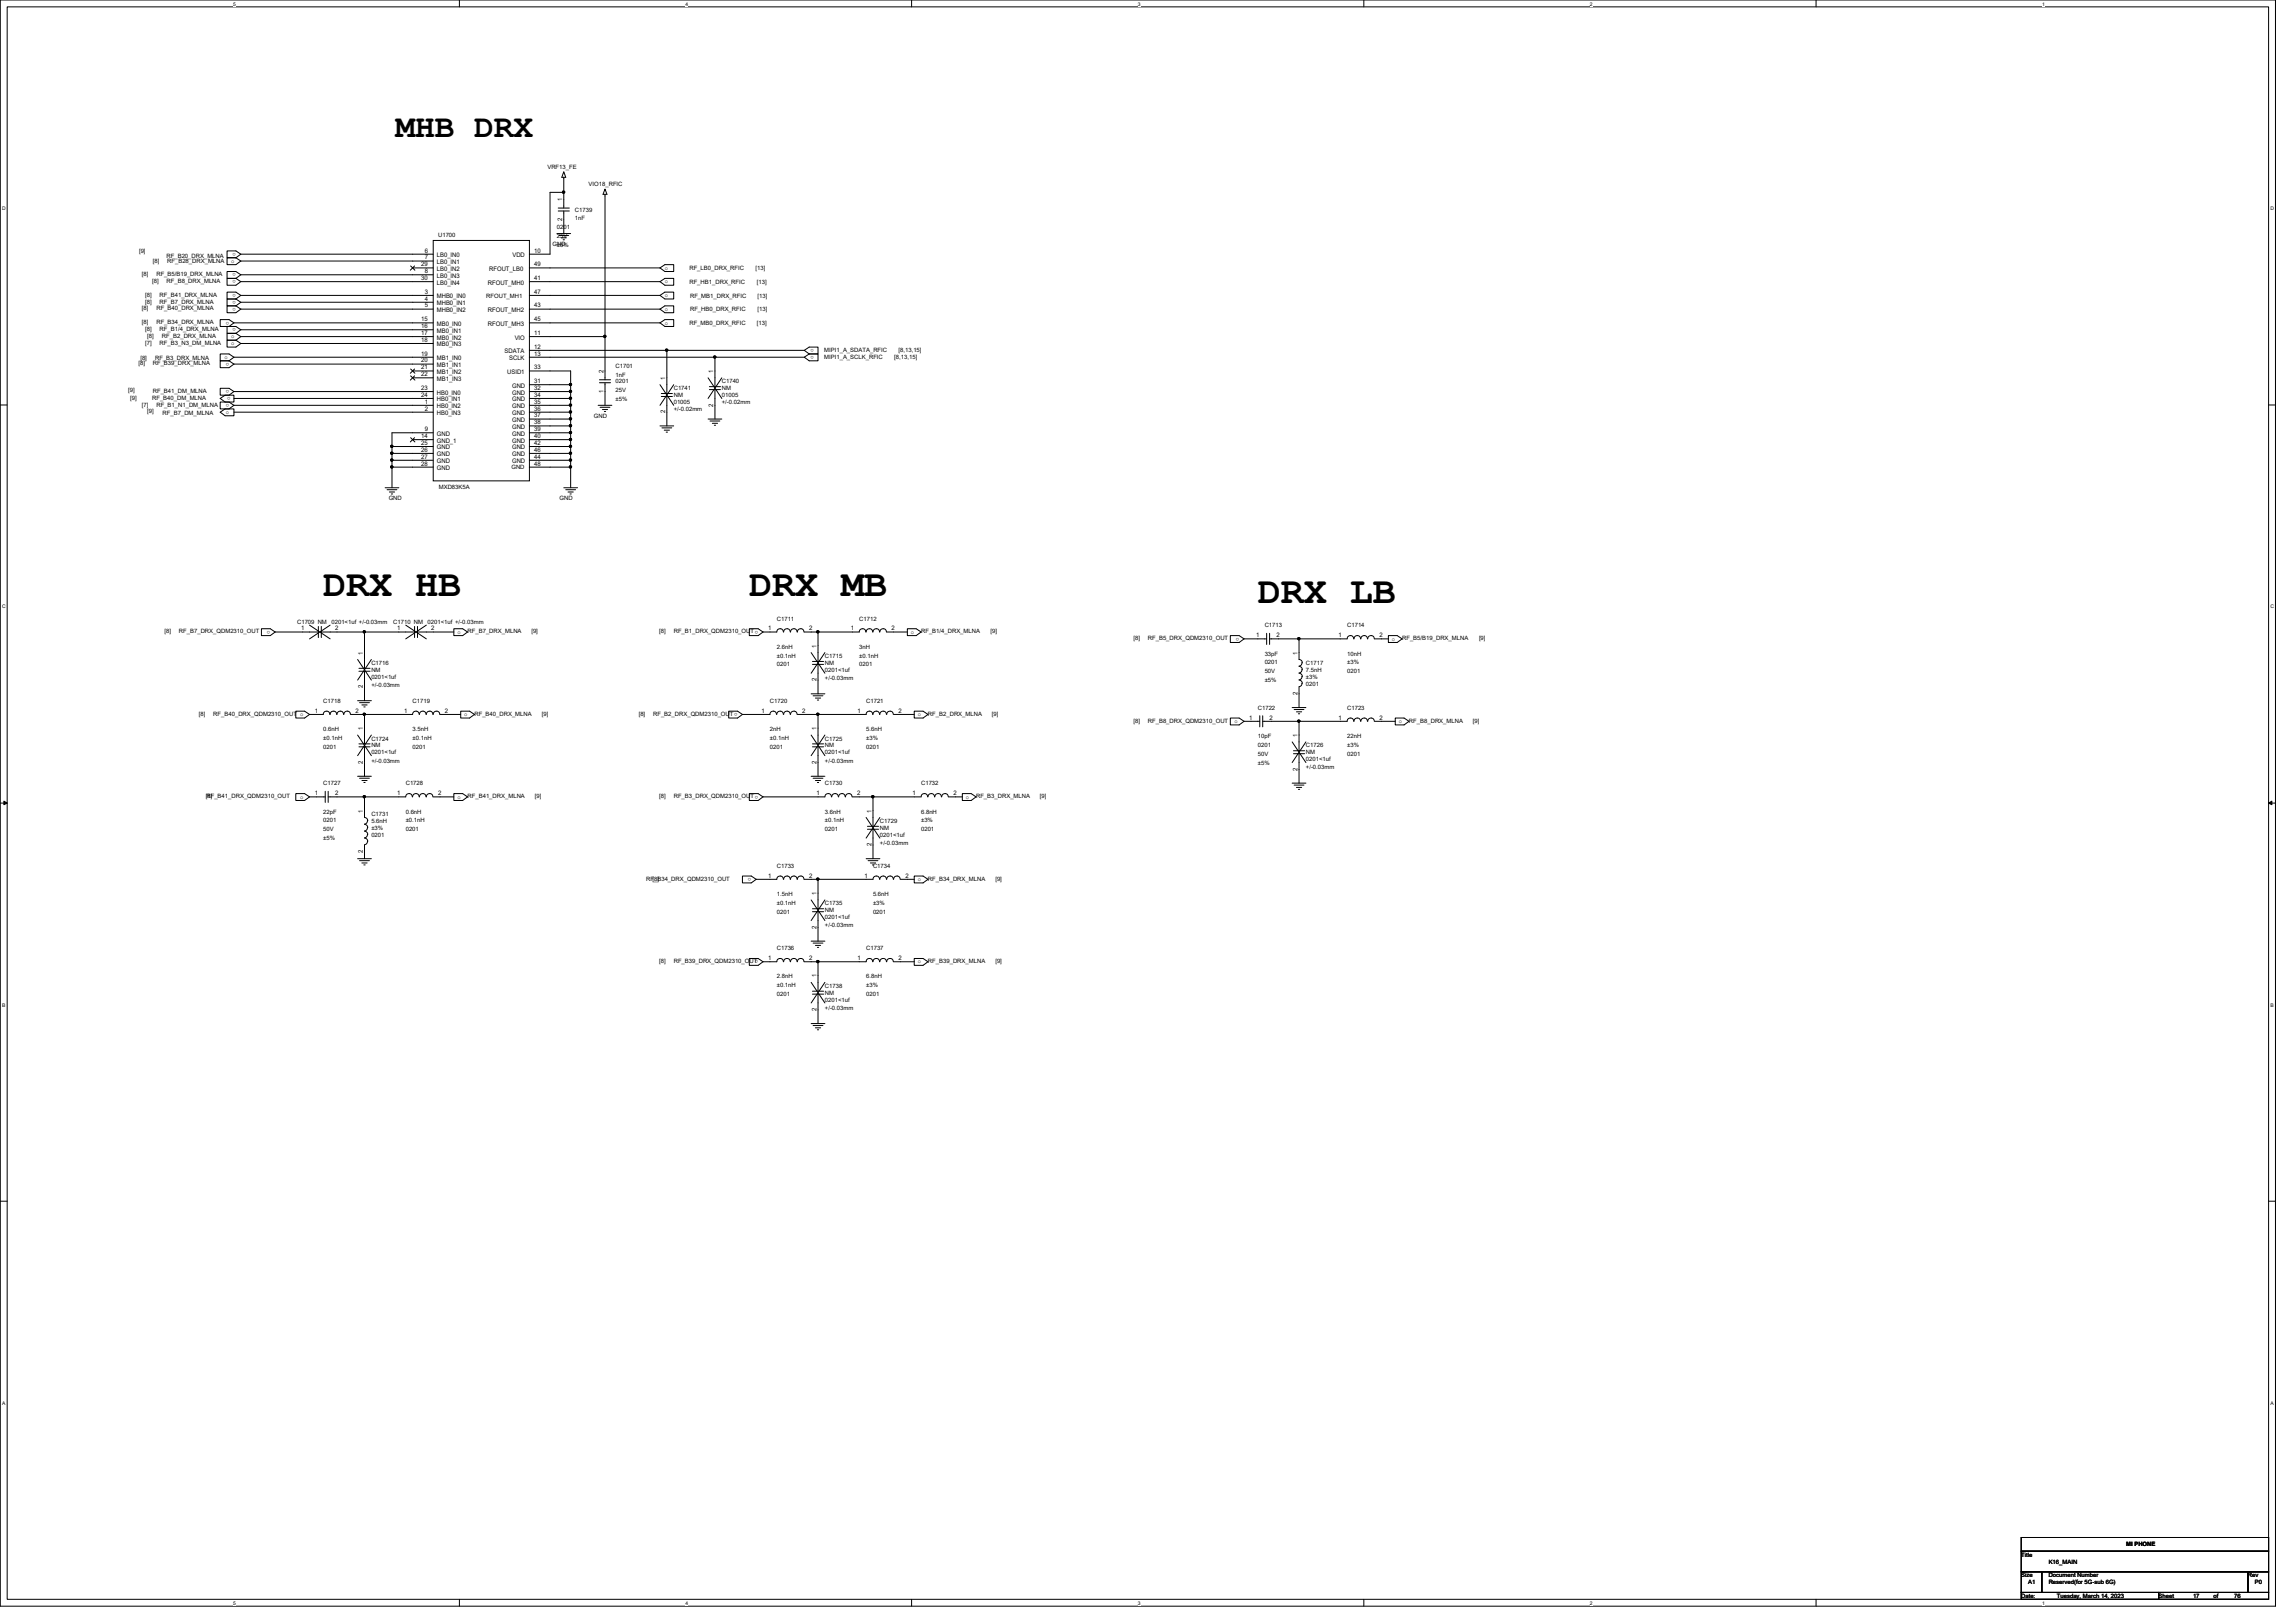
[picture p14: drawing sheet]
<svg xmlns="http://www.w3.org/2000/svg" width="297mm" height="210mm" viewBox="0 0 297 210" stroke-linecap="round" stroke-linejoin="round" font-family="sans-serif">
<defs><g id="words">
<g font-size="5">
<text x="41.8" y="77.1">DRX HB</text>
<text x="96.9" y="77.1">DRX MB</text>
<text x="162.7" y="78">DRX LB</text>
</g>
<text font-size="4.2" x="51.2" y="17.8">MHB DRX</text>
<g font-size=".8">
<text x="70.8" y="21.9">VRF13_FE</text>
<text x="72" y="29.6">0201</text>
<text x="72.7" y="28.6" transform="rotate(-90 72.7 28.6)">2</text>
<text x="72.7" y="26" transform="rotate(-90 72.7 26)">1</text>
<text x="74.4" y="27.4">C1739</text>
<text x="74.4" y="28.4">1nF</text>
<text x="76.2" y="24.1">VIO18_RFIC</text>
<text x="18" y="32.7">[9]</text>
<text x="18.4" y="35.7">[8]</text>
<text x="19.8" y="34.1">[8]</text>
<text x="20.2" y="35.7">RF_B5/B19_DRX_MLNA</text>
<text x="21.5" y="33.4">RF_B20_DRX_MLNA</text>
<text x="21.6" y="34.1">RF_B28_DRX_MLNA</text>
<text x="29.9" y="34">o</text>
<text x="30.5" y="32.7" transform="rotate(180 30.5 32.7)">o</text>
<text x="30.5" y="35.4" transform="rotate(180 30.5 35.4)">o</text>
<text x="54.5" y="34.5">29</text>
<text x="54.9" y="35.3">8</text>
<text x="54.9" y="32.7">6</text>
<text x="54.9" y="33.6">7</text>
<text x="56.5" y="35.1">LB0_IN2</text>
<text x="56.5" y="35.9">LB0_IN3</text>
<text x="56.5" y="33.3">LB0_IN0</text>
<text x="56.5" y="34.2">LB0_IN1</text>
<text x="56.7" y="30.6">U1700</text>
<text x="63.3" y="35.1">RFOUT_LB0</text>
<text x="66.3" y="33.3">VDD</text>
<text x="69.1" y="34.5">49</text>
<text x="69.1" y="32.7">10</text>
<text x="71.5" y="31.8">GND</text>
<text x="72" y="30.8">25V</text>
<text x="72" y="31.9">±5%</text>
<text x="86" y="34.9">o</text>
<text x="89.2" y="35">RF_LB0_DRX_RFIC</text>
<text x="97.7" y="35">[13]</text>
<text x="18.4" y="40.2">[8]</text>
<text x="18.4" y="42">[8]</text>
<text x="18.8" y="38.4">[8]</text>
<text x="18.8" y="39.3">[8]</text>
<text x="19.7" y="36.6">[8]</text>
<text x="20.2" y="40.2">RF_B40_DRX_MLNA</text>
<text x="20.2" y="42">RF_B34_DRX_MLNA</text>
<text x="20.7" y="38.4">RF_B41_DRX_MLNA</text>
<text x="20.7" y="39.3">RF_B7_DRX_MLNA</text>
<text x="21.5" y="36.6">RF_B8_DRX_MLNA</text>
<text x="29.6" y="41.6" transform="rotate(180 29.6 41.6)">o</text>
<text x="30.5" y="38.1" transform="rotate(180 30.5 38.1)">o</text>
<text x="30.5" y="38.9" transform="rotate(180 30.5 38.9)">o</text>
<text x="30.5" y="39.8" transform="rotate(180 30.5 39.8)">o</text>
<text x="30.5" y="36.3" transform="rotate(180 30.5 36.3)">o</text>
<text x="54.5" y="36.2">30</text>
<text x="54.5" y="41.6">15</text>
<text x="54.9" y="38">3</text>
<text x="54.9" y="38.9">4</text>
<text x="54.9" y="39.8">5</text>
<text x="56.5" y="36.8">LB0_IN4</text>
<text x="56.5" y="38.6">MHB0_IN0</text>
<text x="56.5" y="39.5">MHB0_IN1</text>
<text x="56.5" y="40.4">MHB0_IN2</text>
<text x="62.9" y="38.5">RFOUT_MH1</text>
<text x="63.1" y="36.8">RFOUT_MH0</text>
<text x="63.1" y="40.4">RFOUT_MH2</text>
<text x="69.1" y="36.2">41</text>
<text x="69.1" y="38">47</text>
<text x="69.1" y="41.6">45</text>
<text x="69.1" y="39.8">43</text>
<text x="86" y="36.7">o</text>
<text x="86" y="38.4">o</text>
<text x="86" y="40.2">o</text>
<text x="86" y="42">o</text>
<text x="89.2" y="36.7">RF_HB1_DRX_RFIC</text>
<text x="89.3" y="38.5">RF_MB1_DRX_RFIC</text>
<text x="89.3" y="40.3">RF_HB0_DRX_RFIC</text>
<text x="97.9" y="36.7">[13]</text>
<text x="98" y="40.3">[13]</text>
<text x="98" y="38.5">[13]</text>
<text x="17.9" y="47.3">[8]</text>
<text x="18.2" y="46.5">[8]</text>
<text x="18.8" y="42.8">[8]</text>
<text x="18.8" y="44.6">[7]</text>
<text x="19" y="43.7">[8]</text>
<text x="19.8" y="47.3">RF_B39_DRX_MLNA</text>
<text x="20.1" y="46.5">RF_B3_DRX_MLNA</text>
<text x="20.7" y="42.8">RF_B1/4_DRX_MLNA</text>
<text x="20.7" y="44.6">RF_B3_N3_DM_MLNA</text>
<text x="21" y="43.7">RF_B2_DRX_MLNA</text>
<text x="29" y="46.4">o</text>
<text x="29.6" y="46.9" transform="rotate(180 29.6 46.9)">o</text>
<text x="29.9" y="44.7">o</text>
<text x="29.9" y="43.8">o</text>
<text x="30.5" y="42.5" transform="rotate(180 30.5 42.5)">o</text>
<text x="54.5" y="44.2">18</text>
<text x="54.5" y="46">19</text>
<text x="54.5" y="46.9">20</text>
<text x="54.5" y="47.8">21</text>
<text x="54.5" y="43.3">17</text>
<text x="54.5" y="42.5">16</text>
<text x="56.5" y="44.8">MB0_IN3</text>
<text x="56.5" y="46.6">MB1_IN0</text>
<text x="56.5" y="47.5">MB1_IN1</text>
<text x="56.5" y="43.9">MB0_IN2</text>
<text x="56.5" y="43.1">MB0_IN1</text>
<text x="56.5" y="42.2">MB0_IN0</text>
<text x="63.1" y="42.2">RFOUT_MH3</text>
<text x="65.3" y="45.7">SDATA</text>
<text x="65.9" y="46.6">SCLK</text>
<text x="66.6" y="43.9">VIO</text>
<text x="69.1" y="47.8">33</text>
<text x="69.1" y="43.3">11</text>
<text x="69.1" y="46">13</text>
<text x="69.1" y="45.1">12</text>
<text x="79.6" y="47.7">C1701</text>
<text x="89.2" y="42.1">RF_MB0_DRX_RFIC</text>
<text x="97.9" y="42.1">[13]</text>
<text x="105.3" y="45.2" transform="rotate(180 105.3 45.2)">o</text>
<text x="105.3" y="46.1" transform="rotate(180 105.3 46.1)">o</text>
<text x="106.6" y="45.5">MIPI1_A_SDATA_RFIC</text>
<text x="106.6" y="46.4">MIPI1_A_SCLK_RFIC</text>
<text x="115.7" y="46.4">[8,13,15]</text>
<text x="116.2" y="45.5">[8,13,15]</text>
<text x="16.6" y="50.7">[9]</text>
<text x="16.8" y="51.7">[9]</text>
<text x="18.4" y="52.6">[7]</text>
<text x="19" y="53.5">[9]</text>
<text x="19.7" y="51.7">RF_B40_DM_MLNA</text>
<text x="19.8" y="50.8">RF_B41_DM_MLNA</text>
<text x="20.2" y="52.6">RF_B1_N1_DM_MLNA</text>
<text x="21" y="53.7">RF_B7_DM_MLNA</text>
<text x="29.2" y="53.6">o</text>
<text x="29.6" y="50.5" transform="rotate(180 29.6 50.5)">o</text>
<text x="29.6" y="52.3" transform="rotate(180 29.6 52.3)">o</text>
<text x="29.8" y="51.4" transform="rotate(180 29.8 51.4)">o</text>
<text x="54.5" y="51.4">24</text>
<text x="54.5" y="48.7">22</text>
<text x="54.5" y="50.5">23</text>
<text x="54.9" y="52.2">1</text>
<text x="54.9" y="53.1">2</text>
<text x="56.5" y="52.8">HB0_IN2</text>
<text x="56.5" y="48.4">MB1_IN2</text>
<text x="56.5" y="51.9">HB0_IN1</text>
<text x="56.5" y="49.3">MB1_IN3</text>
<text x="56.5" y="53.7">HB0_IN3</text>
<text x="56.5" y="51.1">HB0_IN0</text>
<text x="65.6" y="48.4">USID1</text>
<text x="66.2" y="51.9">GND</text>
<text x="66.2" y="52.8">GND</text>
<text x="66.2" y="50.2">GND</text>
<text x="66.2" y="51.1">GND</text>
<text x="66.2" y="53.7">GND</text>
<text x="69.1" y="51.4">34</text>
<text x="69.1" y="52.2">35</text>
<text x="69.1" y="49.6">31</text>
<text x="69.1" y="50.5">32</text>
<text x="69.1" y="53.1">36</text>
<text x="78.1" y="50.8" transform="rotate(-90 78.1 50.8)">1</text>
<text x="78.1" y="48.3" transform="rotate(-90 78.1 48.3)">2</text>
<text x="79.6" y="48.7">1nF</text>
<text x="79.6" y="49.6">0201</text>
<text x="79.6" y="50.8">25V</text>
<text x="79.6" y="51.9">±5%</text>
<text x="86.1" y="53.5" transform="rotate(-90 86.1 53.5)">2</text>
<text x="86.1" y="49.1" transform="rotate(-90 86.1 49.1)">1</text>
<text x="87.2" y="50.5">C1741</text>
<text x="87.2" y="51.4">NM</text>
<text x="87.2" y="52.3">01005</text>
<text x="87.2" y="53.2">+/-0.02mm</text>
<text x="92.3" y="52.6" transform="rotate(-90 92.3 52.6)">2</text>
<text x="92.3" y="48.3" transform="rotate(-90 92.3 48.3)">1</text>
<text x="93.4" y="49.6">C1740</text>
<text x="93.4" y="50.5">NM</text>
<text x="93.4" y="51.4">01005</text>
<text x="93.4" y="52.3">+/-0.02mm</text>
<text x="54.5" y="57.6">25</text>
<text x="54.5" y="58.5">26</text>
<text x="54.5" y="59.4">27</text>
<text x="54.5" y="56.7">14</text>
<text x="54.9" y="55.8">9</text>
<text x="56.5" y="58.2">GND</text>
<text x="56.5" y="59.1">GND</text>
<text x="56.5" y="59.9">GND</text>
<text x="56.5" y="56.4">GND</text>
<text x="56.5" y="57.3">GND_1</text>
<text x="66.2" y="57.3">GND</text>
<text x="66.2" y="58.2">GND</text>
<text x="66.2" y="59.1">GND</text>
<text x="66.2" y="54.6">GND</text>
<text x="66.2" y="56.4">GND</text>
<text x="66.2" y="59.9">GND</text>
<text x="66.2" y="55.5">GND</text>
<text x="69.1" y="56.7">40</text>
<text x="69.1" y="57.6">42</text>
<text x="69.1" y="58.5">46</text>
<text x="69.1" y="54">37</text>
<text x="69.1" y="55.8">39</text>
<text x="69.1" y="59.4">44</text>
<text x="69.1" y="54.9">38</text>
<text x="76.8" y="54.1">GND</text>
<text x="50.3" y="64.7">GND</text>
<text x="54.5" y="60.2">28</text>
<text x="56.5" y="60.8">GND</text>
<text x="56.8" y="63.3">MXD83K5A</text>
<text x="66.2" y="60.7">GND</text>
<text x="69.1" y="60.2">48</text>
<text x="72.4" y="64.7">GND</text>
<text x="21.3" y="82">[8]</text>
<text x="23.2" y="82">RF_B7_DRX_QDM2310_OUT</text>
<text x="35" y="81.6" transform="rotate(180 35 81.6)">o</text>
<text x="38.4" y="80.7">C1709 NM</text>
<text x="38.9" y="81.6">1</text>
<text x="42.9" y="80.7">0201&lt;1uf +/-0.03mm</text>
<text x="43.3" y="81.6">2</text>
<text x="50.9" y="80.7">C1710 NM</text>
<text x="51.4" y="81.6">1</text>
<text x="55.3" y="80.7">0201&lt;1uf +/-0.03mm</text>
<text x="55.8" y="81.6">2</text>
<text x="59.2" y="82">o</text>
<text x="60.5" y="82">RF_B7_DRX_MLNA</text>
<text x="68.7" y="82">[9]</text>
<text x="85.3" y="82">[8]</text>
<text x="87.2" y="82">RF_B1_DRX_QDM2310_OUT</text>
<text x="98.1" y="81.6" transform="rotate(180 98.1 81.6)">o</text>
<text x="99.4" y="81.6">1</text>
<text x="100.5" y="80.3">C1711</text>
<text x="100.5" y="83.9">2.6nH</text>
<text x="104.7" y="81.6">2</text>
<text x="105.6" y="83.8" transform="rotate(-90 105.6 83.8)">1</text>
<text x="110.1" y="81.6">1</text>
<text x="111.2" y="80.3">C1712</text>
<text x="111.2" y="83.9">3nH</text>
<text x="115.4" y="81.6">2</text>
<text x="117.9" y="82">o</text>
<text x="119.2" y="82">RF_B1/4_DRX_MLNA</text>
<text x="128.1" y="82">[9]</text>
<text x="146.6" y="82.8">[8]</text>
<text x="148.5" y="82.8">RF_B5_DRX_QDM2310_OUT</text>
<text x="160.3" y="82.5" transform="rotate(180 160.3 82.5)">o</text>
<text x="162.5" y="82.5">1</text>
<text x="163.6" y="81.2">C1713</text>
<text x="165.1" y="82.5">2</text>
<text x="173.2" y="82.5">1</text>
<text x="174.3" y="81.2">C1714</text>
<text x="178.5" y="82.5">2</text>
<text x="180.1" y="82.9">o</text>
<text x="181.4" y="82.8">RF_B5/B19_DRX_MLNA</text>
<text x="191.3" y="82.8">[9]</text>
<text x="46.9" y="89.1" transform="rotate(-90 46.9 89.1)">2</text>
<text x="46.9" y="84.7" transform="rotate(-90 46.9 84.7)">1</text>
<text x="48" y="86.1">C1716</text>
<text x="48" y="87">NM</text>
<text x="48" y="87.8">0201&lt;1uf</text>
<text x="48" y="88.9">+/-0.03mm</text>
<text x="100.5" y="85.1">±0.1nH</text>
<text x="100.5" y="86.2">0201</text>
<text x="105.6" y="88.2" transform="rotate(-90 105.6 88.2)">2</text>
<text x="106.7" y="85.2">C1715</text>
<text x="106.7" y="86.1">NM</text>
<text x="106.7" y="87">0201&lt;1uf</text>
<text x="106.7" y="88">+/-0.03mm</text>
<text x="111.2" y="85.1">±0.1nH</text>
<text x="111.2" y="86.2">0201</text>
<text x="163.6" y="84.8">33pF</text>
<text x="163.6" y="86">0201</text>
<text x="163.6" y="87.1">50V</text>
<text x="163.6" y="88.3">±5%</text>
<text x="167.8" y="90" transform="rotate(-90 167.8 90)">2</text>
<text x="167.8" y="84.7" transform="rotate(-90 167.8 84.7)">1</text>
<text x="168.9" y="86.1">C1717</text>
<text x="168.9" y="87">7.5nH</text>
<text x="168.9" y="87.8">±3%</text>
<text x="168.9" y="88.7">0201</text>
<text x="174.3" y="84.8">10nH</text>
<text x="174.3" y="86">±3%</text>
<text x="174.3" y="87.1">0201</text>
<text x="25.7" y="92.6">[8]</text>
<text x="27.6" y="92.6">RF_B40_DRX_QDM2310_OUT o</text>
<text x="40.7" y="92.2">1</text>
<text x="41.8" y="91">C1718</text>
<text x="41.8" y="94.6">0.6nH</text>
<text x="41.8" y="95.8">±0.1nH</text>
<text x="46" y="92.2">2</text>
<text x="46.9" y="94.5" transform="rotate(-90 46.9 94.5)">1</text>
<text x="48" y="95.8">C1724</text>
<text x="52.3" y="92.2">1</text>
<text x="53.4" y="91">C1719</text>
<text x="53.4" y="94.6">3.5nH</text>
<text x="53.4" y="95.8">±0.1nH</text>
<text x="57.6" y="92.2">2</text>
<text x="60.1" y="92.7">o</text>
<text x="61.4" y="92.6">RF_B40_DRX_MLNA</text>
<text x="70.1" y="92.6">[9]</text>
<text x="82.6" y="92.6">[8]</text>
<text x="84.5" y="92.6">RF_B2_DRX_QDM2310_OUT</text>
<text x="95.4" y="92.3" transform="rotate(180 95.4 92.3)">o</text>
<text x="98.5" y="92.2">1</text>
<text x="99.6" y="91">C1720</text>
<text x="99.6" y="94.6">2nH</text>
<text x="99.6" y="95.8">±0.1nH</text>
<text x="103.8" y="92.2">2</text>
<text x="105.6" y="94.5" transform="rotate(-90 105.6 94.5)">1</text>
<text x="106.7" y="95.8">C1725</text>
<text x="111" y="92.2">1</text>
<text x="112.1" y="91">C1721</text>
<text x="112.1" y="94.6">5.6nH</text>
<text x="112.1" y="95.8">±3%</text>
<text x="116.2" y="92.2">2</text>
<text x="118.7" y="92.7">o</text>
<text x="120.1" y="92.6">RF_B2_DRX_MLNA</text>
<text x="128.3" y="92.6">[9]</text>
<text x="146.6" y="93.5">[8]</text>
<text x="148.5" y="93.5">RF_B8_DRX_QDM2310_OUT</text>
<text x="159.7" y="93.6">o</text>
<text x="161.6" y="93.1">1</text>
<text x="162.7" y="91.9">C1722</text>
<text x="162.7" y="95.5">10pF</text>
<text x="164.3" y="93.1">2</text>
<text x="167.8" y="95.4" transform="rotate(-90 167.8 95.4)">1</text>
<text x="173.2" y="93.1">1</text>
<text x="174.3" y="91.9">C1723</text>
<text x="174.3" y="95.5">22nH</text>
<text x="178.5" y="93.1">2</text>
<text x="181" y="93.6">o</text>
<text x="182.3" y="93.5">RF_B8_DRX_MLNA</text>
<text x="190.5" y="93.5">[9]</text>
<text x="41.8" y="101.6">C1727</text>
<text x="41.8" y="96.9">0201</text>
<text x="46.9" y="98.8" transform="rotate(-90 46.9 98.8)">2</text>
<text x="48" y="96.7">NM</text>
<text x="48" y="97.6">0201&lt;1uf</text>
<text x="48" y="98.7">+/-0.03mm</text>
<text x="52.5" y="101.6">C1728</text>
<text x="53.4" y="96.9">0201</text>
<text x="99.6" y="96.9">0201</text>
<text x="105.6" y="98.8" transform="rotate(-90 105.6 98.8)">2</text>
<text x="106.7" y="101.6">C1730</text>
<text x="106.7" y="96.7">NM</text>
<text x="106.7" y="97.6">0201&lt;1uf</text>
<text x="106.7" y="98.7">+/-0.03mm</text>
<text x="112.1" y="96.9">0201</text>
<text x="119.2" y="101.6">C1732</text>
<text x="162.7" y="96.6">0201</text>
<text x="162.7" y="97.8">50V</text>
<text x="162.7" y="99">±5%</text>
<text x="167.8" y="99.7" transform="rotate(-90 167.8 99.7)">2</text>
<text x="168.9" y="96.7">C1726</text>
<text x="168.9" y="97.6">NM</text>
<text x="168.9" y="98.5">0201&lt;1uf</text>
<text x="168.9" y="99.6">+/-0.03mm</text>
<text x="174.3" y="96.6">±3%</text>
<text x="174.3" y="97.8">0201</text>
<text x="26.6" y="103.3">[8]</text>
<text x="26.7" y="103.3">RF_B41_DRX_QDM2310_OUT</text>
<text x="38.8" y="103.3">o</text>
<text x="40.7" y="102.9">1</text>
<text x="41.8" y="105.3">22pF</text>
<text x="41.8" y="106.4">0201</text>
<text x="41.8" y="107.6">50V</text>
<text x="43.3" y="102.9">2</text>
<text x="46.9" y="105.2" transform="rotate(-90 46.9 105.2)">1</text>
<text x="48" y="105.6">C1731</text>
<text x="48" y="106.5">5.6nH</text>
<text x="48" y="107.4">±3%</text>
<text x="51.4" y="102.9">1</text>
<text x="52.5" y="105.3">0.6nH</text>
<text x="52.5" y="106.4">±0.1nH</text>
<text x="52.5" y="107.6">0201</text>
<text x="56.7" y="102.9">2</text>
<text x="59.2" y="103.3">o</text>
<text x="60.5" y="103.3">RF_B41_DRX_MLNA</text>
<text x="69.2" y="103.3">[9]</text>
<text x="85.3" y="103.3">[8]</text>
<text x="87.2" y="103.3">RF_B3_DRX_QDM2310_OUT</text>
<text x="98.1" y="103" transform="rotate(180 98.1 103)">o</text>
<text x="105.6" y="102.9">1</text>
<text x="106.7" y="105.3">3.6nH</text>
<text x="106.7" y="106.4">±0.1nH</text>
<text x="106.7" y="107.6">0201</text>
<text x="110.9" y="102.9">2</text>
<text x="112.7" y="105.2" transform="rotate(-90 112.7 105.2)">1</text>
<text x="113.8" y="106.5">C1729</text>
<text x="113.8" y="107.4">NM</text>
<text x="118.1" y="102.9">1</text>
<text x="119.2" y="105.3">6.8nH</text>
<text x="119.2" y="106.4">±3%</text>
<text x="119.2" y="107.6">0201</text>
<text x="123.4" y="102.9">2</text>
<text x="125" y="103.3">o</text>
<text x="126.3" y="103.3">RF_B3_DRX_MLNA</text>
<text x="134.5" y="103.3">[9]</text>
<text x="41.8" y="108.8">±5%</text>
<text x="46.9" y="110.4" transform="rotate(-90 46.9 110.4)">2</text>
<text x="48" y="108.3">0201</text>
<text x="83.6" y="114">RF_B34_DRX_QDM2310_OUT</text>
<text x="84.4" y="114">[8]</text>
<text x="97.2" y="113.6" transform="rotate(180 97.2 113.6)">o</text>
<text x="99.4" y="113.6">1</text>
<text x="100.5" y="112.3">C1733</text>
<text x="104.7" y="113.6">2</text>
<text x="111.8" y="113.6">1</text>
<text x="112.7" y="109.5" transform="rotate(-90 112.7 109.5)">2</text>
<text x="112.9" y="112.3">C1734</text>
<text x="113.8" y="108.3">0201&lt;1uf</text>
<text x="113.8" y="109.3">+/-0.03mm</text>
<text x="117.1" y="113.6">2</text>
<text x="120.1" y="114">RF_B34_DRX_MLNA</text>
<text x="128.8" y="114">[9]</text>
<text x="100.5" y="116">1.5nH</text>
<text x="100.5" y="117.1">±0.1nH</text>
<text x="100.5" y="118.2">0201</text>
<text x="105.6" y="115.8" transform="rotate(-90 105.6 115.8)">1</text>
<text x="106.7" y="117.2">C1735</text>
<text x="106.7" y="118.1">NM</text>
<text x="106.7" y="119">0201&lt;1uf</text>
<text x="112.9" y="116">5.6nH</text>
<text x="112.9" y="117.1">±3%</text>
<text x="112.9" y="118.2">0201</text>
<text x="118.7" y="114">o</text>
<text x="85.3" y="124.6">[8]</text>
<text x="87.2" y="124.6">RF_B39_DRX_QDM2310_OUT</text>
<text x="98.1" y="124.3" transform="rotate(180 98.1 124.3)">o</text>
<text x="99.4" y="124.2">1</text>
<text x="100.5" y="123">C1736</text>
<text x="104.7" y="124.2">2</text>
<text x="105.6" y="120.2" transform="rotate(-90 105.6 120.2)">2</text>
<text x="106.7" y="120">+/-0.03mm</text>
<text x="111" y="124.2">1</text>
<text x="112.1" y="123">C1737</text>
<text x="116.2" y="124.2">2</text>
<text x="118.7" y="124.7">o</text>
<text x="120.1" y="124.6">RF_B39_DRX_MLNA</text>
<text x="128.8" y="124.6">[9]</text>
<text x="100.5" y="126.6">2.8nH</text>
<text x="100.5" y="127.8">±0.1nH</text>
<text x="100.5" y="128.9">0201</text>
<text x="105.6" y="130.9" transform="rotate(-90 105.6 130.9)">2</text>
<text x="105.6" y="126.5" transform="rotate(-90 105.6 126.5)">1</text>
<text x="106.7" y="127.8">C1738</text>
<text x="106.7" y="128.7">NM</text>
<text x="106.7" y="129.6">0201&lt;1uf</text>
<text x="106.7" y="130.7">+/-0.03mm</text>
<text x="112.1" y="126.6">6.8nH</text>
<text x="112.1" y="127.8">±3%</text>
<text x="112.1" y="128.9">0201</text>
<text x="261.5" y="201.5">Title</text>
<text x="265" y="202.4">K16_MAIN</text>
<text x="275.1" y="200.1">MI PHONE</text>
<text x="261.5" y="204.1">Size</text>
<text x="261.5" y="206.8">Date:</text>
<text x="262.4" y="205">A1</text>
<text x="265" y="204.1">Document Number</text>
<text x="265" y="205">Reserved(for 5G-sub 6G)</text>
<text x="266.1" y="206.8">Tuesday, March 14, 2023</text>
<text x="279.3" y="206.8">Sheet</text>
<text x="283.7" y="206.8">17</text>
<text x="286.4" y="206.8">of</text>
<text x="289" y="206.8">76</text>
<text x="290.8" y="204.1">Rev</text>
<text x="291.7" y="205">P0</text>
</g>
<g font-size=".6">
<text x="30.2" y=".7">5</text>
<text x="88.7" y=".7">4</text>
<text x="147.2" y=".7">3</text>
<text x="205.7" y=".7">2</text>
<text x="264.2" y=".7">1</text>
<text x=".3" y="27.2">D</text>
<text x="293.7" y="27.2">D</text>
<text x=".3" y="78.7">C</text>
<text x="293.7" y="78.7">C</text>
<text x=".3" y="130.3">B</text>
<text x="293.7" y="130.3">B</text>
<text x=".3" y="181.8">A</text>
<text x="293.7" y="181.8">A</text>
<text x="30.2" y="207.7">5</text>
<text x="88.7" y="207.7">4</text>
<text x="147.2" y="207.7">3</text>
<text x="205.7" y="207.7">2</text>
<text x="264.2" y="207.7">1</text>
</g>
</g></defs>
<path d="M0 0h294.4v207.9h-294.4zM.9 .9h292.6v206.1h-292.6z" fill="none" stroke="#000" stroke-width=".13"/>
<g fill="#fff">
<path d="M30.2 .1h.3v.7h-.3z"/>
<path d="M30.2 207.1h.3v.7h-.3z"/>
</g>
<path d="M59.4 0v.9M59.4 207v.9" fill="none" stroke="#000" stroke-width=".13"/>
<g fill="#fff">
<path d="M88.7 .1h.3v.7h-.3z"/>
<path d="M88.7 207.1h.3v.7h-.3z"/>
</g>
<path d="M117.9 0v.9M117.9 207v.9" fill="none" stroke="#000" stroke-width=".13"/>
<g fill="#fff">
<path d="M147.2 .1h.3v.7h-.3z"/>
<path d="M147.2 207.1h.3v.7h-.3z"/>
</g>
<path d="M176.4 0v.9M176.4 207v.9" fill="none" stroke="#000" stroke-width=".13"/>
<g fill="#fff">
<path d="M205.7 .1h.3v.7h-.3z"/>
<path d="M205.7 207.1h.3v.7h-.3z"/>
</g>
<path d="M234.9 0v.9M234.9 207v.9" fill="none" stroke="#000" stroke-width=".13"/>
<g fill="#fff">
<path d="M264.2 .1h.3v.7h-.3z"/>
<path d="M264.2 207.1h.3v.7h-.3z"/>
<path d="M.3 26.6h.5v.7h-.5z"/>
<path d="M293.7 26.6h.5v.7h-.5z"/>
<path d="M.3 78.1h.5v.8h-.5z"/>
<path d="M293.7 78.1h.5v.8h-.5z"/>
</g>
<path d="M0 52.4h.9M293.5 52.4h.9" fill="none" stroke="#000" stroke-width=".13"/>
<g fill="#fff">
<path d="M.3 129.7h.4v.7h-.4z"/>
<path d="M293.7 129.7h.5v.7h-.5z"/>
</g>
<path d="M0 103.9h.9M.5 103.7l.4 .2-.4 .2zM293.5 103.9h.9M293.5 103.9l.4-.2v.4z" fill="none" stroke="#000" stroke-width=".13"/>
<path d="M.5 103.7l.4 .2-.4 .2zM293.5 103.9l.4-.2v.4z" fill="#000"/>
<g fill="#fff">
<path d="M.3 181.2h.4v.7h-.4z"/>
<path d="M293.7 181.2h.4v.7h-.4z"/>
</g>
<g fill="none" stroke="#000" stroke-width=".13">
<path d="M30.5 33.4h-1.1v.8h1.1l.7-.4M30.5 38.7h-1.1v.9h1.1M30.5 39.6h-1.1v.9h1.1l.7-.5M30.5 36h-1.1v.9h1.1l.7-.5M30.5 33.4l.7 .4M30.5 38.7l.7 .4M30.5 39.6l.7 .4M30.5 36l.7 .4M31.2 36.4h24.8M31.2 38.2h24.8M31.2 35.6h24.8M31.2 39.1h24.8"/>
<path d="M31.2 32.9h24.8M31.2 33.8h24.8M31.2 32.9l-.7 .5M31.2 32.9l-.7-.4h-1.1v.9h1.1M31.2 38.2l-.7 .5M31.2 38.2l-.7-.4h-1.1v.9h1.1M31.2 39.1l-.7 .5M31.2 35.6l-.7 .4M31.2 35.6l-.7-.5h-1.1v.9h1.1M53.1 34.4l.6 .6M53.4 34.7h2.6M53.6 34.4l-.5 .6"/>
<path d="M56 31.1h12.5v31.1h-12.5zM68.5 36.4h16.9M68.5 38.2h16.9M68.5 34.7h16.9M72 30.2h1.8M72.2 26.9h1.5M72.2 27.3h1.5M72.3 30.5h1.3M72.6 30.8h.7M72.8 24.8h.2v.2h-.2zM72.9 31h.1M72.9 22.9v2"/>
<path d="M72.9 24.9h-1.7v8h-2.7M72.9 24.9v2M72.9 27.3v2.9M72.9 22.2l.3 .7h-.5zM78.3 25.1v18.5M78.3 24.5l.2 .6h-.5zM85.4 34.7l.6-.5h1.2v.9h-1.2zM85.4 36.4l.6-.4h1.2v.9h-1.2zM85.4 38.2l.6-.4h1.2v.9h-1.2zM28.5 41.4h1.1l.7 .4-.7 .4h-1.1zM28.5 50.2h1.1l.7 .5-.7 .4h-1.1zM28.5 52h1.1l.7 .5-.7 .4h-1.1z"/>
<path d="M28.5 51.6l.6-.5h1.2v.9h-1.2zM28.5 53.3l.6-.4h1.2v.9h-1.2zM29.6 46.7h-1.1v.9h1.1l.7-.5M29.6 46.7l.7 .4M30.3 52.5h25.7M30.3 46.2h25.7M30.3 47.1h25.7M30.3 51.6h25.7M30.3 53.3h25.7M30.3 50.7h25.7M30.3 41.8h25.7M30.3 46.2l-.7-.4h-1.1v.9h1.1"/>
<path d="M30.3 46.2l-.7 .5M30.5 44h-1.1v.9h1.1l.7-.5M30.5 43.1h-1.1v.9h1.1M30.5 44l.7 .4M30.5 43.1l.7 .5M31.2 44.4h24.8M31.2 43.6h24.8M31.2 42.7h24.8M31.2 40h24.8M31.2 42.7l-.7 .4M31.2 42.7l-.7-.5h-1.1v.9h1.1M31.2 43.6l-.7 .4"/>
<path d="M50.6 57.6h.2v.3h-.2zM50.6 59.4h.2v.2h-.2zM50.6 58.5h.2v.2h-.2zM50.7 57.8h5.3M50.7 58.7h5.3M50.7 59.6h5.3M50.7 57.8v.9M50.7 58.7v.9M50.7 59.6v.9M53.1 47.8l.6 .5M53.1 48.6l.6 .6M53.1 56.6l.6 .6"/>
<path d="M53.4 48h2.6M53.4 48.9h2.6M53.4 56.9h2.6M53.6 47.8l-.5 .5M53.6 48.6l-.5 .6M53.6 56.6l-.5 .6M56 56h-5.3v1.8M68.5 56.9h5.3M68.5 57.8h5.3M68.5 48h5.3v1.8M68.5 51.6h5.3M68.5 52.5h5.3"/>
<path d="M68.5 41.8h16.9M68.5 58.7h5.3M68.5 54.2h5.3M68.5 49.8h5.3M68.5 40h16.9M68.5 56h5.3M68.5 50.7h5.3M68.5 59.6h5.3M68.5 55.1h5.3M68.5 43.6h9.8M68.5 53.3h5.3M68.5 45.3h17.8"/>
<path d="M68.5 46.2h24M73.7 49.6h.2v.3h-.2zM73.7 51.4h.2v.2h-.2zM73.7 50.5h.2v.2h-.2zM73.7 53.2h.2v.2h-.2zM73.7 52.3h.2v.2h-.2zM73.7 54.1h.2v.2h-.2zM73.7 55.9h.2v.2h-.2zM73.7 55h.2v.2h-.2zM73.7 56.8h.2v.2h-.2zM73.7 57.6h.2v.3h-.2zM73.7 59.4h.2v.2h-.2z"/>
<path d="M73.7 58.5h.2v.2h-.2zM73.8 49.8v.9M73.8 50.7v.9M73.8 51.6v.9M73.8 52.5v.8M73.8 53.3v.9M73.8 54.2v.9M73.8 55.1v.9M73.8 56v.9M73.8 56.9v.9M73.8 57.8v.9M73.8 58.7v.9"/>
<path d="M73.8 59.6v.9M77.4 52.5h1.8M77.6 49.5h1.4M77.6 49.1h1.4M77.6 52.7h1.3M77.9 53h.7M78.1 43.4h.2v.2h-.2zM78.2 53.3h.2M78.3 49.5v3M78.3 43.6v5.5M85.4 55.1h1.8M85.4 40l.6-.4h1.2v.9h-1.2z"/>
<path d="M85.4 41.8l.6-.4h1.2v.8h-1.2zM85.4 49.8l1.8 2.7M85.6 50.9h1.4M85.6 51.3h1.4M85.6 55.4h1.3M85.9 55.7h.7M86.1 45.2h.2v.2h-.2zM86.2 55.9h.2M86.3 45.3v5.6M86.3 51.3v3.8M86.3 45.3h17.8M87.2 49.8l-1.8 2.7"/>
<path d="M91.6 54.2h1.8M91.6 48.9l1.8 2.7M91.8 50h1.4M91.8 50.4h1.4M91.9 54.5h1.2M92.2 54.8h.6M92.4 46.1h.2v.2h-.2zM92.4 55h.2M92.5 46.2v3.8M92.5 50.4v3.8M92.5 46.2h11.6M93.4 48.9l-1.8 2.7"/>
<path d="M104.1 45.3l.6 .5M104.1 45.3l.6-.4h1.1v.9h-1.1M104.7 45.8h1.1v.9h-1.1l-.6-.5M104.7 45.8l-.6 .4M49.8 63.1h1.8M50.1 63.4h1.2M50.4 63.7h.7M50.6 60.3h.2v.2h-.2zM50.6 63.9h.2M50.7 60.5h5.3M50.7 60.5v2.6M68.5 60.5h5.3"/>
<path d="M72.9 63.1h1.8M73.2 63.4h1.3M73.5 63.7h.7M73.7 60.3h.2v.2h-.2zM73.7 63.9h.2M73.8 60.5v2.6M33.8 81.4h1.2l.6 .4-.6 .5h-1.2zM35.6 81.8h5.6M38.3 92h1.1l.6 .5-.6 .4h-1.1zM40 92.5h1.8a.42 .42 0 0 1 .4-.5 .42 .42 0 0 1 .5 .5M40 80.9l2.7 1.8M41.2 81.1v1.4"/>
<path d="M41.6 81.1v1.4M41.6 81.8h5.6M42.7 80.9l-2.7 1.8M43.6 92.5a.42 .42 0 0 0-.5-.5 .42 .42 0 0 0-.4 .5M44.4 92.5a.42 .42 0 0 0-.4-.5 .42 .42 0 0 0-.4 .5M45.3 92.5a.42 .42 0 0 0-.4-.5 .42 .42 0 0 0-.4 .5M45.4 92.5h1.8M46.3 95.1l1.7 2.7M46.3 85.3l1.7 2.7M46.3 90.7h1.7M46.4 96.3h1.5M46.4 96.6h1.5"/>
<path d="M46.4 86.5h1.5M46.4 86.9h1.5M46.5 90.9h1.3M46.8 91.2h.7M47 81.7h.2v.2h-.2zM47 92.3h.2v.2h-.2zM47.1 91.5h.1M47.2 92.5h6.2a.42 .42 0 0 1 .4-.5 .42 .42 0 0 1 .4 .5M47.2 92.5v3.8M47.2 96.6v3.9M47.2 86.9v3.8M48 95.1l-1.7 2.7"/>
<path d="M48 85.3l-1.7 2.7M52.5 80.9l2.7 1.8M53.6 81.8h-6.4v4.7M53.6 81.1v1.4M54 81.1v1.4M54 81.8h4.7M55.1 92.5a.42 .42 0 0 0-.4-.5 .42 .42 0 0 0-.4 .5M55.2 80.9l-2.7 1.8M56 92.5a.42 .42 0 0 0-.4-.5 .42 .42 0 0 0-.4 .5M56.9 92.5a.42 .42 0 0 0-.4-.5 .42 .42 0 0 0-.5 .5M56.9 92.5h2.7M58.7 81.4h1.2l.6 .4-.6 .5h-1.2z"/>
<path d="M59.6 92h1.1l.7 .5-.7 .4h-1.1zM94.3 92h1.1l.7 .5-.7 .4h-1.1zM96.1 92.5h3.5a.42 .42 0 0 1 .4-.5 .42 .42 0 0 1 .5 .5M96.9 81.4h1.2l.6 .4-.6 .5h-1.2zM98.7 81.8h1.8a.42 .42 0 0 1 .4-.4 .42 .42 0 0 1 .4 .4M101.3 92.5a.42 .42 0 0 0-.4-.5 .42 .42 0 0 0-.4 .5M102.2 92.5a.42 .42 0 0 0-.4-.5 .42 .42 0 0 0-.4 .5M102.2 81.8a.42 .42 0 0 0-.4-.4 .42 .42 0 0 0-.4 .4M103.1 92.5a.42 .42 0 0 0-.4-.5 .42 .42 0 0 0-.4 .5M103.1 81.8a.42 .42 0 0 0-.4-.4 .42 .42 0 0 0-.4 .4M103.2 92.5h2.6M104 81.8a.42 .42 0 0 0-.4-.4 .42 .42 0 0 0-.4 .4"/>
<path d="M104.1 81.8h1.7M104.9 95.1l1.8 2.7M104.9 84.5l1.8 2.6M104.9 89.8h1.8M105.1 96.3h1.4M105.1 96.6h1.4M105.1 85.6h1.4M105.1 86h1.4M105.2 90h1.3M105.5 90.3h.7M105.7 81.7h.2v.2h-.2zM105.7 92.3h.2v.2h-.2z"/>
<path d="M105.7 90.6h.2M105.8 92.5h6.3a.42 .42 0 0 1 .4-.5 .42 .42 0 0 1 .4 .5M105.8 81.8h5.4a.42 .42 0 0 1 .4-.4 .42 .42 0 0 1 .4 .4M105.8 92.5v3.8M105.8 96.6v3.9M105.8 81.8v3.8M105.8 86v3.8M106.7 95.1l-1.8 2.7M106.7 84.5l-1.8 2.6M112.9 81.8a.42 .42 0 0 0-.4-.4 .42 .42 0 0 0-.4 .4M113.8 92.5a.42 .42 0 0 0-.4-.5 .42 .42 0 0 0-.5 .5M113.8 81.8a.42 .42 0 0 0-.4-.4 .42 .42 0 0 0-.5 .4"/>
<path d="M114.7 92.5a.42 .42 0 0 0-.4-.5 .42 .42 0 0 0-.5 .5M114.7 81.8a.42 .42 0 0 0-.4-.4 .42 .42 0 0 0-.5 .4M114.7 81.8h2.7M115.6 92.5a.42 .42 0 0 0-.5-.5 .42 .42 0 0 0-.4 .5M115.6 92.5h2.7M117.4 81.4h1.1l.7 .4-.7 .5h-1.1zM118.3 92h1.1l.7 .5-.7 .4h-1.1zM159.2 82.3h1.1l.6 .4-.6 .4h-1.1zM159.2 92.9h1.1l.6 .4-.6 .5h-1.1zM160.9 82.7h3M160.9 93.3h2.1M163 92.6v1.5"/>
<path d="M163.4 92.6v1.5M163.4 93.3h4.7M163.9 82v1.4M164.2 82v1.4M164.2 82.7h3.9M167.2 96l1.7 2.7M167.2 91.6h1.7M167.3 97.2h1.5M167.3 97.5h1.5M167.4 91.8h1.3M167.7 92.1h.7M167.9 82.5h.2v.3h-.2z"/>
<path d="M167.9 93.2h.2v.2h-.2zM168 92.4h.1M168.1 86.2a.41 .41 0 0 1 .4 .5 .5 .5 0 0 1-.4 .4M168.1 87.1a.41 .41 0 0 1 .4 .4 .5 .5 0 0 1-.4 .5M168.1 88a.41 .41 0 0 1 .4 .4 .5 .5 0 0 1-.4 .5M168.1 82.7h6.2a.42 .42 0 0 1 .4-.4 .42 .42 0 0 1 .4 .4M168.1 97.5v3.8M168.1 82.7v2.6a.41 .41 0 0 1 .4 .5 .5 .5 0 0 1-.4 .4M168.1 88.9v2.7M168.9 96l-1.7 2.7M175.1 93.3a.42 .42 0 0 0-.4-.4 .42 .42 0 0 0-.4 .4h-6.2v3.9M175.2 93.3a.42 .42 0 0 1 .4-.4 .42 .42 0 0 1 .4 .4"/>
<path d="M176 82.7a.42 .42 0 0 0-.4-.4 .42 .42 0 0 0-.4 .4M176.1 93.3a.42 .42 0 0 1 .4-.4 .42 .42 0 0 1 .4 .4M176.9 82.7a.42 .42 0 0 0-.4-.4 .42 .42 0 0 0-.4 .4M176.9 93.3a.42 .42 0 0 1 .5-.4 .42 .42 0 0 1 .4 .4M177.8 82.7a.42 .42 0 0 0-.4-.4 .42 .42 0 0 0-.5 .4M177.8 82.7h1.8M177.8 93.3h2.7M179.6 82.3h1.2l.6 .4-.6 .4h-1.2zM180.5 92.9h1.1l.7 .4-.7 .5h-1.1zM38.3 102.7h1.1l.6 .4-.6 .5h-1.1zM40 103.1h2.1M42.1 102.4v1.4"/>
<path d="M42.5 102.4v1.4M42.5 103.1h4.7M46.3 100.5h1.7M46.3 111.1h1.7M46.5 100.7h1.3M46.5 111.4h1.3M46.8 101h.7M46.8 111.7h.7M47 103h.2v.2h-.2zM47.1 101.3h.1M47.1 111.9h.1M47.2 103.1v2.7a.41 .41 0 0 1 .4 .4 .5 .5 0 0 1-.4 .4"/>
<path d="M47.2 109.3v1.8M47.2 103.1h5.3a.42 .42 0 0 1 .4-.4 .42 .42 0 0 1 .4 .4M47.2 106.7a.41 .41 0 0 1 .4 .4 .5 .5 0 0 1-.4 .4M47.2 107.6a.41 .41 0 0 1 .4 .4 .5 .5 0 0 1-.4 .4M47.2 108.5a.41 .41 0 0 1 .4 .4 .5 .5 0 0 1-.4 .4M53.4 103.1a.42 .42 0 0 1 .4-.4 .42 .42 0 0 1 .4 .4M54.3 103.1a.42 .42 0 0 1 .4-.4 .42 .42 0 0 1 .4 .4M55.2 103.1a.42 .42 0 0 1 .4-.4 .42 .42 0 0 1 .4 .4M56 103.1h2.7M58.7 102.7h1.2l.6 .4-.6 .5h-1.2zM96.1 113.4h1.1l.6 .4-.6 .5h-1.1zM96.9 102.7h1.2l.6 .4-.6 .5h-1.2z"/>
<path d="M97.8 113.8h2.7a.42 .42 0 0 1 .4-.4 .42 .42 0 0 1 .4 .4M98.7 103.1h8a.42 .42 0 0 1 .4-.4 .42 .42 0 0 1 .5 .4M101.4 113.8a.42 .42 0 0 1 .4-.4 .42 .42 0 0 1 .4 .4M102.3 113.8a.42 .42 0 0 1 .4-.4 .42 .42 0 0 1 .4 .4M103.2 113.8a.42 .42 0 0 1 .4-.4 .42 .42 0 0 1 .4 .4M104.1 113.8h1.7M104.9 116.5l1.8 2.6M104.9 100.5h1.8M105.1 117.6h1.4M105.1 118h1.4M105.2 100.7h1.3M105.5 101h.7"/>
<path d="M105.7 113.7h.2v.2h-.2zM105.7 101.3h.2M105.8 113.8v3.8M105.8 118v3.8M105.8 113.8h7.1a.42 .42 0 0 1 .5-.4 .42 .42 0 0 1 .4 .4M106.7 116.5l-1.8 2.6M107.6 103.1a.42 .42 0 0 1 .4-.4 .42 .42 0 0 1 .5 .4M108.5 103.1a.42 .42 0 0 1 .4-.4 .42 .42 0 0 1 .4 .4M109.4 103.1a.42 .42 0 0 1 .4-.4 .42 .42 0 0 1 .4 .4M110.3 103.1h8.9a.42 .42 0 0 1 .4-.4 .42 .42 0 0 1 .4 .4M112.1 105.8l1.7 2.7M112.1 111.1h1.7"/>
<path d="M112.2 106.9h1.5M112.2 107.3h1.5M112.3 111.4h1.3M112.6 111.7h.7M112.8 103h.2v.2h-.2zM112.9 111.9h.1M112.9 103.1v3.8M112.9 107.3v3.8M113.8 113.8a.42 .42 0 0 1 .5-.4 .42 .42 0 0 1 .4 .4M113.8 105.8l-1.7 2.7M114.7 113.8a.42 .42 0 0 1 .4-.4 .42 .42 0 0 1 .5 .4M115.6 113.8a.42 .42 0 0 1 .4-.4 .42 .42 0 0 1 .5 .4"/>
<path d="M116.5 113.8h1.8M118.3 113.4h1.1l.7 .4-.7 .5h-1.1zM120.1 103.1a.42 .42 0 0 1 .4-.4 .42 .42 0 0 1 .4 .4M120.9 103.1a.42 .42 0 0 1 .5-.4 .42 .42 0 0 1 .4 .4M121.8 103.1a.42 .42 0 0 1 .5-.4 .42 .42 0 0 1 .4 .4M122.7 103.1h1.8M124.5 102.7h1.1l.7 .4-.7 .5h-1.1zM167.2 101.3h1.7M167.4 101.6h1.3M167.7 101.9h.7M168 102.2h.1M96.9 124h1.2l.6 .5-.6 .4h-1.2z"/>
<path d="M98.7 124.5h1.8a.42 .42 0 0 1 .4-.5 .42 .42 0 0 1 .4 .5M102.2 124.5a.42 .42 0 0 0-.4-.5 .42 .42 0 0 0-.4 .5M103.1 124.5a.42 .42 0 0 0-.4-.5 .42 .42 0 0 0-.4 .5M104 124.5a.42 .42 0 0 0-.4-.5 .42 .42 0 0 0-.4 .5M104.1 124.5h1.7M104.9 127.1l1.8 2.7M104.9 121.8h1.8M104.9 132.5h1.8M105.1 128.3h1.4M105.1 128.7h1.4M105.2 122h1.3M105.2 132.7h1.3"/>
<path d="M105.5 122.3h.7M105.5 133h.7M105.7 124.3h.2v.2h-.2zM105.7 122.6h.2M105.7 133.3h.2M105.8 128.7v3.8M106.7 127.1l-1.8 2.7M112.9 124.5a.42 .42 0 0 0-.4-.5 .42 .42 0 0 0-.4 .5h-6.3v3.8M113.8 124.5a.42 .42 0 0 0-.4-.5 .42 .42 0 0 0-.5 .5M114.7 124.5a.42 .42 0 0 0-.4-.5 .42 .42 0 0 0-.5 .5M115.6 124.5a.42 .42 0 0 0-.5-.5 .42 .42 0 0 0-.4 .5M115.6 124.5h2.7"/>
<path d="M118.3 124h1.1l.7 .5-.7 .4h-1.1zM0 155.4h.9M293.5 155.4h.9M261.5 199h32v1.7h-32zM261.5 200.7h32v2.7h-32zM261.5 203.4h2.7v2.7h-2.7zM261.5 206.1h17.8v.9h-17.8zM264.2 203.4h26.6v2.7h-26.6zM279.3 206.1h14.2v.9h-14.2zM290.8 203.4h2.7v2.7h-2.7z"/>
</g>
<g fill="#000">
<path d="M72.8 24.8h.2v.2h-.2z" fill-rule="evenodd"/>
<path d="M72.8 24.8h.2v.2h-.2z" fill-rule="evenodd"/>
<path d="M50.6 57.6h.2v.3h-.2z" fill-rule="evenodd"/>
<path d="M50.6 59.4h.2v.2h-.2z" fill-rule="evenodd"/>
<path d="M50.6 58.5h.2v.2h-.2z" fill-rule="evenodd"/>
<path d="M50.6 57.6h.2v.3h-.2z" fill-rule="evenodd"/>
<path d="M50.6 59.4h.2v.2h-.2z" fill-rule="evenodd"/>
<path d="M50.6 58.5h.2v.2h-.2z" fill-rule="evenodd"/>
<path d="M73.7 49.6h.2v.3h-.2z" fill-rule="evenodd"/>
<path d="M73.7 51.4h.2v.2h-.2z" fill-rule="evenodd"/>
<path d="M73.7 50.5h.2v.2h-.2z" fill-rule="evenodd"/>
<path d="M73.7 53.2h.2v.2h-.2z" fill-rule="evenodd"/>
<path d="M73.7 52.3h.2v.2h-.2z" fill-rule="evenodd"/>
<path d="M73.7 54.1h.2v.2h-.2z" fill-rule="evenodd"/>
<path d="M73.7 55.9h.2v.2h-.2z" fill-rule="evenodd"/>
<path d="M73.7 55h.2v.2h-.2z" fill-rule="evenodd"/>
<path d="M73.7 56.8h.2v.2h-.2z" fill-rule="evenodd"/>
<path d="M73.7 57.6h.2v.3h-.2z" fill-rule="evenodd"/>
<path d="M73.7 59.4h.2v.2h-.2z" fill-rule="evenodd"/>
<path d="M73.7 58.5h.2v.2h-.2z" fill-rule="evenodd"/>
<path d="M73.7 49.6h.2v.3h-.2z" fill-rule="evenodd"/>
<path d="M73.7 51.4h.2v.2h-.2z" fill-rule="evenodd"/>
<path d="M73.7 50.5h.2v.2h-.2z" fill-rule="evenodd"/>
<path d="M73.7 53.2h.2v.2h-.2z" fill-rule="evenodd"/>
<path d="M73.7 52.3h.2v.2h-.2z" fill-rule="evenodd"/>
<path d="M73.7 54.1h.2v.2h-.2z" fill-rule="evenodd"/>
<path d="M73.7 55.9h.2v.2h-.2z" fill-rule="evenodd"/>
<path d="M73.7 55h.2v.2h-.2z" fill-rule="evenodd"/>
<path d="M73.7 56.8h.2v.2h-.2z" fill-rule="evenodd"/>
<path d="M73.7 57.6h.2v.3h-.2z" fill-rule="evenodd"/>
<path d="M73.7 59.4h.2v.2h-.2z" fill-rule="evenodd"/>
<path d="M73.7 58.5h.2v.2h-.2z" fill-rule="evenodd"/>
<path d="M78.1 43.4h.2v.2h-.2z" fill-rule="evenodd"/>
<path d="M78.1 43.4h.2v.2h-.2z" fill-rule="evenodd"/>
<path d="M86.1 45.2h.2v.2h-.2z" fill-rule="evenodd"/>
<path d="M86.1 45.2h.2v.2h-.2z" fill-rule="evenodd"/>
<path d="M92.4 46.1h.2v.2h-.2z" fill-rule="evenodd"/>
<path d="M92.4 46.1h.2v.2h-.2z" fill-rule="evenodd"/>
<path d="M50.6 60.3h.2v.2h-.2z" fill-rule="evenodd"/>
<path d="M50.6 60.3h.2v.2h-.2z" fill-rule="evenodd"/>
<path d="M73.7 60.3h.2v.2h-.2z" fill-rule="evenodd"/>
<path d="M73.7 60.3h.2v.2h-.2z" fill-rule="evenodd"/>
<path d="M47 81.7h.2v.2h-.2z" fill-rule="evenodd"/>
<path d="M47 92.3h.2v.2h-.2z" fill-rule="evenodd"/>
<path d="M47 81.7h.2v.2h-.2z" fill-rule="evenodd"/>
<path d="M47 92.3h.2v.2h-.2z" fill-rule="evenodd"/>
<path d="M105.7 81.7h.2v.2h-.2z" fill-rule="evenodd"/>
<path d="M105.7 92.3h.2v.2h-.2z" fill-rule="evenodd"/>
<path d="M105.7 81.7h.2v.2h-.2z" fill-rule="evenodd"/>
<path d="M105.7 92.3h.2v.2h-.2z" fill-rule="evenodd"/>
<path d="M167.9 82.5h.2v.3h-.2z" fill-rule="evenodd"/>
<path d="M167.9 93.2h.2v.2h-.2z" fill-rule="evenodd"/>
<path d="M167.9 82.5h.2v.3h-.2z" fill-rule="evenodd"/>
<path d="M167.9 93.2h.2v.2h-.2z" fill-rule="evenodd"/>
<path d="M47 103h.2v.2h-.2z" fill-rule="evenodd"/>
<path d="M47 103h.2v.2h-.2z" fill-rule="evenodd"/>
<path d="M105.7 113.7h.2v.2h-.2z" fill-rule="evenodd"/>
<path d="M105.7 113.7h.2v.2h-.2z" fill-rule="evenodd"/>
<path d="M112.8 103h.2v.2h-.2z" fill-rule="evenodd"/>
<path d="M112.8 103h.2v.2h-.2z" fill-rule="evenodd"/>
<path d="M105.7 124.3h.2v.2h-.2z" fill-rule="evenodd"/>
<path d="M105.7 124.3h.2v.2h-.2z" fill-rule="evenodd"/>
</g>
<use href="#words"/>
</svg>
